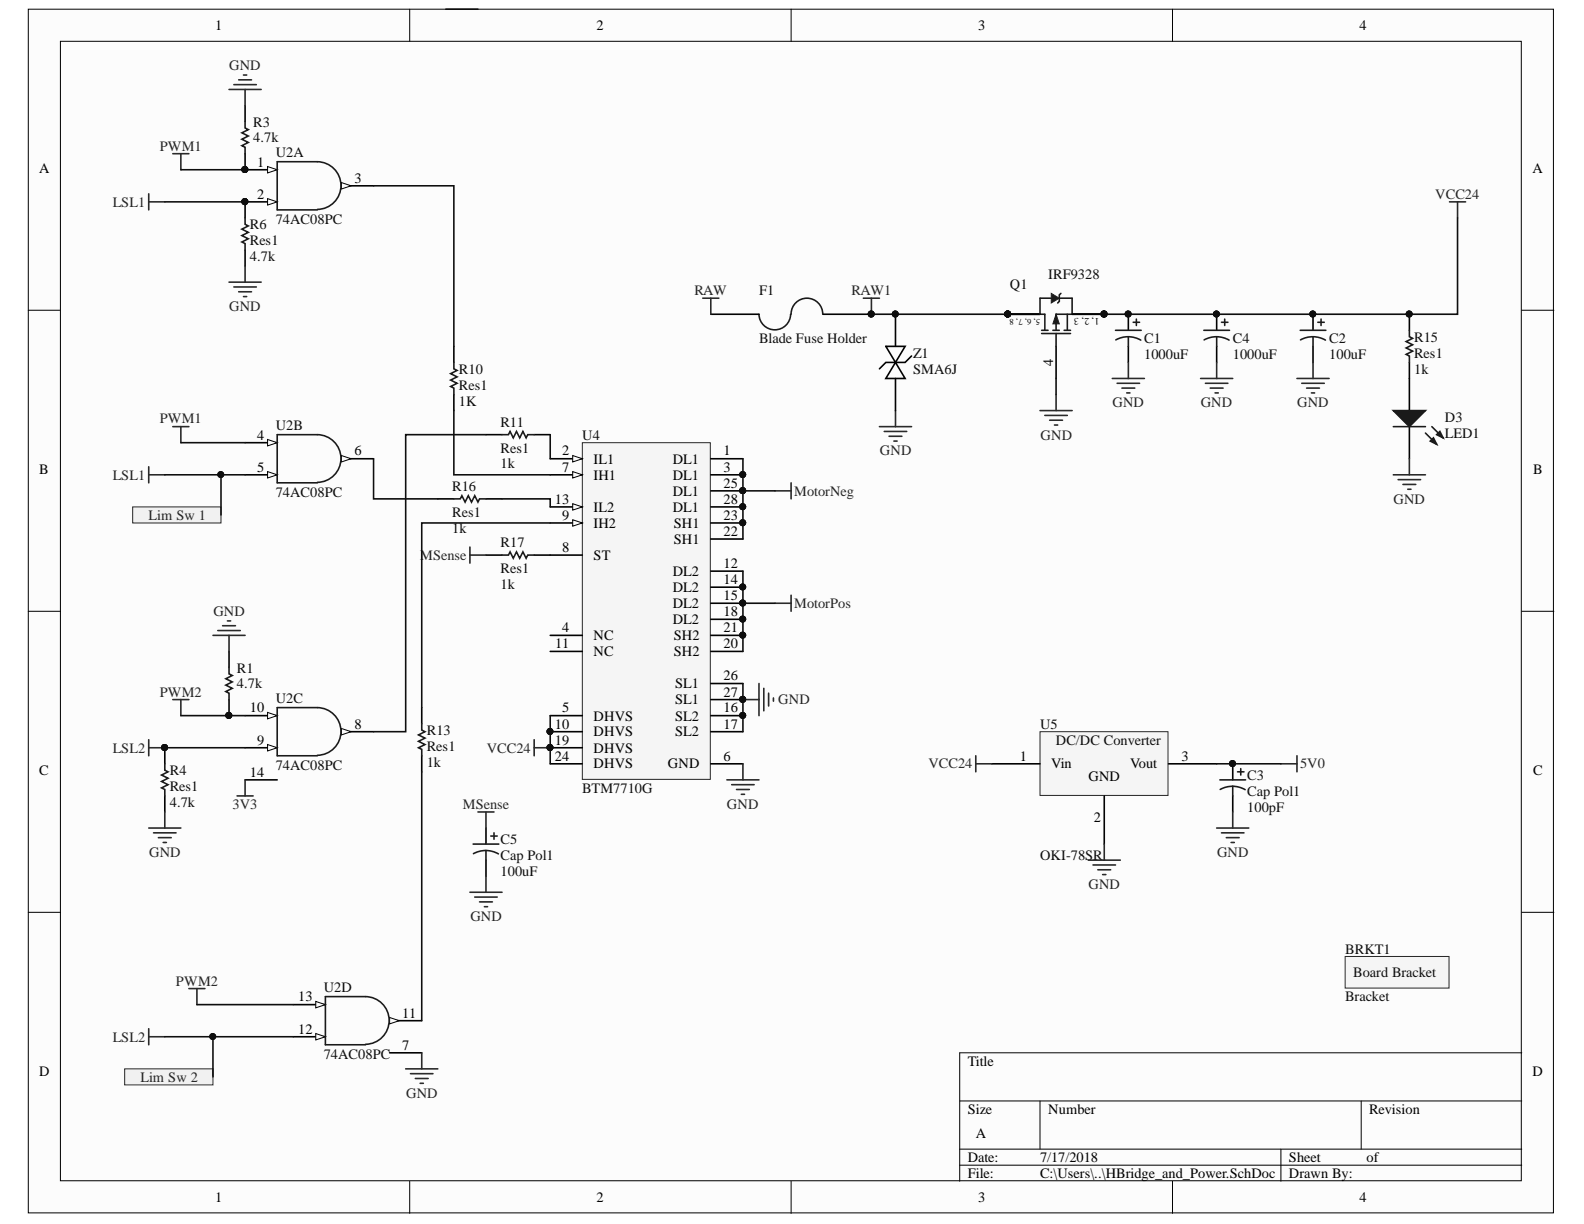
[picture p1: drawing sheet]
<svg xmlns="http://www.w3.org/2000/svg" width="279mm" height="216mm" viewBox="0 0 279 216" stroke-linecap="round" stroke-linejoin="round" font-family="sans-serif">
<defs><g id="words">
<g font-size="2.5">
<text x="38" y="5.3">1</text>
<text x="105.2" y="5.3">2</text>
<text x="172.6" y="5.3">3</text>
<text x="239.8" y="5.3">4</text>
<text x="45.3" y="29.4">1</text>
<text x="6.9" y="30.4">A</text>
<text x="45.3" y="35.1">2</text>
<text x="62.5" y="32.2">3</text>
<text x="270.3" y="30.4">A</text>
<text x="185.7" y="64.6" transform="rotate(-90 185.7 64.6)">4</text>
<text x="45.3" y="77.5">4</text>
<text x="6.9" y="83.5">B</text>
<text x="45.3" y="83.2">5</text>
<text x="62.5" y="80.3">6</text>
<text x="99.1" y="80.3">2</text>
<text x="99.1" y="83.2">7</text>
<text x="104.7" y="81.8">IL1</text>
<text x="118.7" y="81.8">DL1</text>
<text x="127.6" y="80.3">1</text>
<text x="127.6" y="83.2">3</text>
<text x="270.4" y="83.5">B</text>
<text x="97.9" y="88.9">13</text>
<text x="104.7" y="84.6">IH1</text>
<text x="118.7" y="84.6">DL1</text>
<text x="118.7" y="87.4">DL1</text>
<text x="127.6" y="86">25</text>
<text x="127.6" y="88.9">28</text>
<text x="99.1" y="91.7">9</text>
<text x="104.7" y="93.1">IH2</text>
<text x="104.7" y="90.3">IL2</text>
<text x="118.7" y="90.3">DL1</text>
<text x="118.8" y="96">SH1</text>
<text x="118.8" y="93.1">SH1</text>
<text x="127.6" y="94.5">22</text>
<text x="127.6" y="91.7">23</text>
<text x="99.1" y="97.3">8</text>
<text x="104.7" y="98.8">ST</text>
<text x="118.7" y="101.6">DL2</text>
<text x="127.6" y="100.2">12</text>
<text x="118.7" y="104.4">DL2</text>
<text x="118.7" y="107.3">DL2</text>
<text x="127.6" y="103">14</text>
<text x="127.6" y="105.9">15</text>
<text x="99.1" y="111.5">4</text>
<text x="104.7" y="113">NC</text>
<text x="118.7" y="110.1">DL2</text>
<text x="118.8" y="113">SH2</text>
<text x="127.6" y="108.7">18</text>
<text x="127.6" y="111.5">21</text>
<text x="97.9" y="114.3">11</text>
<text x="104.7" y="115.8">NC</text>
<text x="118.8" y="115.8">SH2</text>
<text x="127.6" y="114.3">20</text>
<text x="127.6" y="120">26</text>
<text x="44.1" y="125.7">10</text>
<text x="99.1" y="125.7">5</text>
<text x="119.1" y="121.4">SL1</text>
<text x="119.1" y="124.2">SL1</text>
<text x="127.6" y="125.7">16</text>
<text x="127.6" y="122.9">27</text>
<text x="45.3" y="131.3">9</text>
<text x="62.5" y="128.5">8</text>
<text x="97.9" y="128.5">10</text>
<text x="97.9" y="131.3">19</text>
<text x="104.7" y="127.1">DHVS</text>
<text x="104.7" y="129.9">DHVS</text>
<text x="119.1" y="127.1">SL2</text>
<text x="119.1" y="129.9">SL2</text>
<text x="127.6" y="128.5">17</text>
<text x="6.9" y="136.7">C</text>
<text x="44.1" y="137">14</text>
<text x="97.9" y="134.2">24</text>
<text x="104.7" y="132.8">DHVS</text>
<text x="104.7" y="135.6">DHVS</text>
<text x="117.8" y="135.6">GND</text>
<text x="127.6" y="134.2">6</text>
<text x="179.9" y="134.2">1</text>
<text x="185.4" y="135.6">Vin</text>
<text x="192" y="137.8">GND</text>
<text x="199.4" y="135.6">Vout</text>
<text x="208.4" y="134.2">3</text>
<text x="270.4" y="136.7">C</text>
<text x="192.9" y="144.9">2</text>
<text x="52.6" y="176.6">13</text>
<text x="71" y="179.5">11</text>
<text x="52.6" y="182.3">12</text>
<text x="71" y="185.2">7</text>
<text x="6.9" y="189.8">D</text>
<text x="170.7" y="188">Title</text>
<text x="270.3" y="189.8">D</text>
<text x="170.7" y="196.5">Size</text>
<text x="184.9" y="196.5">Number</text>
<text x="241.5" y="196.5">Revision</text>
<text x="172.1" y="200.7">A</text>
<text x="170.7" y="205">Date:</text>
<text x="170.7" y="207.8">File:</text>
<text x="183.5" y="205">7/17/2018</text>
<text x="183.5" y="207.8">C:\Users\..\HBridge_and_Power.SchDoc</text>
<text x="227.4" y="205">Sheet</text>
<text x="227.4" y="207.8">Drawn By:</text>
<text x="241.1" y="205">of</text>
<text x="38" y="212.1">1</text>
<text x="105.2" y="212.1">2</text>
<text x="172.6" y="212.1">3</text>
<text x="239.8" y="212.1">4</text>
</g>
<g font-size="2.5" fill="#262626">
<text x="40.4" y="12.4">GND</text>
<text x="28.2" y="26.6">PWM1</text>
<text x="253.2" y="35.1">VCC24</text>
<text x="19.9" y="36.4">LSL1</text>
<text x="122.5" y="52">RAW</text>
<text x="150.2" y="52">RAW1</text>
<text x="40.4" y="54.9">GND</text>
<text x="196.2" y="71.9">GND</text>
<text x="211.8" y="71.9">GND</text>
<text x="228.8" y="71.9">GND</text>
<text x="28.2" y="74.7">PWM1</text>
<text x="183.5" y="77.5">GND</text>
<text x="155.2" y="80.3">GND</text>
<text x="19.9" y="84.6">LSL1</text>
<text x="140.1" y="87.4">MotorNeg</text>
<text x="245.8" y="88.9">GND</text>
<text x="26.2" y="91.7">Lim Sw 1</text>
<text x="74.1" y="98.8">MSense</text>
<text x="140.1" y="107.3">MotorPos</text>
<text x="37.6" y="108.7">GND</text>
<text x="28.2" y="122.9">PWM2</text>
<text x="137.3" y="124.2">GND</text>
<text x="19.9" y="132.8">LSL2</text>
<text x="85.9" y="132.8">VCC24</text>
<text x="163.8" y="135.6">VCC24</text>
<text x="229.3" y="135.6">5V0</text>
<text x="41" y="142.7">3V3</text>
<text x="81.6" y="142.7">MSense</text>
<text x="128.2" y="142.7">GND</text>
<text x="26.3" y="151.2">GND</text>
<text x="214.7" y="151.2">GND</text>
<text x="192" y="156.9">GND</text>
<text x="83" y="162.5">GND</text>
<text x="31" y="173.9">PWM2</text>
<text x="19.9" y="183.8">LSL2</text>
<text x="24.8" y="190.9">Lim Sw 2</text>
<text x="71.6" y="193.6">GND</text>
</g>
<g font-size="2.5" fill="#0e0e0e">
<text x="44.7" y="22.3">R3</text>
<text x="44.7" y="25.1">4.7k</text>
<text x="48.6" y="27.7">U2A</text>
<text x="44.1" y="40.4">R6</text>
<text x="48.6" y="39.6">74AC08PC</text>
<text x="44.1" y="46.1">4.7k</text>
<text x="44.1" y="43.3">Res1</text>
<text x="133.9" y="52">F1</text>
<text x="178.1" y="50.9">Q1</text>
<text x="184.9" y="49.2">IRF9328</text>
<text x="80.9" y="66">R10</text>
<text x="133.9" y="60.5">Blade Fuse Holder</text>
<text x="161" y="63.1">Z1</text>
<text x="161" y="66">SMA6J</text>
<text x="201.8" y="63.3">1000uF</text>
<text x="201.8" y="60.5">C1</text>
<text x="217.5" y="63.3">1000uF</text>
<text x="217.5" y="60.5">C4</text>
<text x="234.5" y="63.3">100uF</text>
<text x="234.5" y="60.5">C2</text>
<text x="249.4" y="66">1k</text>
<text x="249.4" y="60.3">R15</text>
<text x="249.4" y="63.1">Res1</text>
<text x="80.9" y="71.6">1K</text>
<text x="80.9" y="68.7">Res1</text>
<text x="48.6" y="75.9">U2B</text>
<text x="88.3" y="75.3">R11</text>
<text x="102.7" y="77.5">U4</text>
<text x="254.9" y="74.4">D3</text>
<text x="254.9" y="77.3">LED1</text>
<text x="88.3" y="82.6">1k</text>
<text x="88.3" y="79.8">Res1</text>
<text x="48.6" y="87.7">74AC08PC</text>
<text x="79.8" y="86.6">R16</text>
<text x="79.8" y="93.9">1k</text>
<text x="79.8" y="91.2">Res1</text>
<text x="88.3" y="96.5">R17</text>
<text x="88.3" y="101.1">Res1</text>
<text x="88.3" y="103.8">1k</text>
<text x="41.8" y="118.6">R1</text>
<text x="41.8" y="121.4">4.7k</text>
<text x="48.6" y="124">U2C</text>
<text x="75.3" y="129.6">R13</text>
<text x="183.5" y="128.5">U5</text>
<text x="186.3" y="131.3">DC/DC Converter</text>
<text x="29.9" y="136.7">R4</text>
<text x="48.6" y="135.9">74AC08PC</text>
<text x="75.3" y="135.3">1k</text>
<text x="75.3" y="132.5">Res1</text>
<text x="220" y="137.6">C3</text>
<text x="29.9" y="142.4">4.7k</text>
<text x="29.9" y="139.5">Res1</text>
<text x="102.7" y="139.9">BTM7710G</text>
<text x="220" y="143.2">100pF</text>
<text x="220" y="140.4">Cap Pol1</text>
<text x="88.3" y="148.9">C5</text>
<text x="88.3" y="154.6">100uF</text>
<text x="88.3" y="151.7">Cap Pol1</text>
<text x="183.5" y="151.7">OKI-78SR</text>
<text x="237.3" y="168.2">BRKT1</text>
<text x="238.7" y="172.4">Board Bracket</text>
<text x="57.1" y="175">U2D</text>
<text x="237.3" y="176.6">Bracket</text>
<text x="57.1" y="186.9">74AC08PC</text>
</g>
<text font-size="1.8" fill="#0a0a0a" x="194" y="56.1" transform="rotate(-180 194 56.1)">1, 2, 3</text>
<text font-size="1.5" fill="#0a0a0a" x="183.5" y="56.3" transform="rotate(-180 183.5 56.3)">5, 6, 7, 8</text>
</g></defs>
<g fill="#fcfcfc" stroke="#000" stroke-width=".18">
<path d="M5 1.6h269v212.3h-269z"/>
<path d="M10.7 7.3h257.6v201h-257.6z"/>
</g>
<g fill="none" stroke="#000" stroke-width=".18">
<path d="M72.3 1.6v5.7M139.5 1.6v5.7M206.8 1.6v5.7M5 54.7h5.7M268.4 54.7h5.7M5 107.8h5.7M268.4 107.8h5.7M5 160.9h5.7M268.4 160.9h5.7M169.3 194.2h99.1M183.4 194.2v8.5M240.1 194.2v8.5"/>
<path d="M268.4 185.7h-99.1v22.7M72.3 208.4v5.6M139.5 208.4v5.6M169.3 202.7h99.1M169.3 205.5h99.1M206.8 208.4v5.6M225.9 202.7v5.7"/>
</g>
<path d="M43.2 29.9h5.7" fill="none" stroke="#000" stroke-width=".28"/>
<path d="M47.2 29.4l1.7 .5-1.7 .6z" fill="#fcfcfc"/>
<path d="M47.2 29.4l1.7 .5-1.7 .6z" fill="none" stroke="#000" stroke-width=".18"/>
<circle cx="43.2" cy="29.9" r=".52" fill="#0e0e0e" stroke="#0e0e0e" stroke-width=".18"/>
<path d="M43.2 35.6h5.7" fill="none" stroke="#000" stroke-width=".28"/>
<path d="M47.2 35l1.7 .6-1.7 .6z" fill="#fcfcfc"/>
<path d="M47.2 35l1.7 .6-1.7 .6z" fill="none" stroke="#000" stroke-width=".18"/>
<circle cx="43.2" cy="35.6" r=".52" fill="#0e0e0e" stroke="#0e0e0e" stroke-width=".18"/>
<path d="M60.2 32.8h5.7" fill="none" stroke="#000" stroke-width=".28"/>
<path d="M60.2 32.2l1.7 .6-1.7 .5z" fill="#fcfcfc"/>
<path d="M60.2 32.2l1.7 .6-1.7 .5z" fill="none" stroke="#000" stroke-width=".18"/>
<path d="M56 36.9a4.2 4.2 0 0 0 4.1-4.2 4.2 4.2 0 0 0-4.1-4.2h-7.1v8.5h7.1" fill="none" stroke="#1c1c1c" stroke-width=".28"/>
<g fill="#0e0e0e" stroke="#0e0e0e" stroke-width=".18">
<circle cx="43.2" cy="29.9" r=".52"/>
<circle cx="43.2" cy="35.6" r=".52"/>
</g>
<path d="M51.7 177.2h5.7M68.7 185.7h5.7" fill="none" stroke="#000" stroke-width=".28"/>
<path d="M55.7 176.6l1.7 .6-1.7 .6z" fill="#fcfcfc"/>
<path d="M55.7 176.6l1.7 .6-1.7 .6z" fill="none" stroke="#000" stroke-width=".18"/>
<path d="M51.7 182.9h5.7" fill="none" stroke="#000" stroke-width=".28"/>
<path d="M55.7 182.3l1.7 .6-1.7 .5z" fill="#fcfcfc"/>
<path d="M55.7 182.3l1.7 .6-1.7 .5z" fill="none" stroke="#000" stroke-width=".18"/>
<path d="M68.7 180h5.7" fill="none" stroke="#000" stroke-width=".28"/>
<path d="M68.7 179.5l1.7 .5-1.7 .6z" fill="#fcfcfc"/>
<path d="M68.7 179.5l1.7 .5-1.7 .6z" fill="none" stroke="#000" stroke-width=".18"/>
<path d="M43.2 38.4v1.2l.6 .3-1.1 .5 1.1 .6-1.1 .6 1.1 .5-1.1 .6 .5 .3v1.1M43.2 21.4v1.2l.6 .3-1.1 .5 1.1 .6-1.1 .6 1.1 .5-1.1 .6 .5 .3v1.1M64.5 184.2a4.2 4.2 0 0 0 4.1-4.2 4.2 4.2 0 0 0-4.1-4.2h-7.1v8.5h7.1" fill="none" stroke="#1c1c1c" stroke-width=".28"/>
<g fill="none" stroke="#262626" stroke-width=".28">
<path d="M40.4 15.8h5.7M41.2 14.9h4M42.1 14.1h2.3M42.9 13.2h.6M43.2 15.8v2.8M30.5 27.1h2.8M31.9 27.1v2.8M40.4 49.8h5.7M41.2 50.6h4M42.1 51.5h2.3M42.9 52.3h.6M43.2 46.9v2.9"/>
<path d="M33.3 174.4h2.8M34.7 174.4v2.8"/>
</g>
<path d="M43.2 18.6v2.8M43.2 27.1v2.8M43.2 35.6v2.8M43.2 44.1v2.8M43.2 78.1h5.7" fill="none" stroke="#000" stroke-width=".28"/>
<g fill="#0e0e0e" stroke="#0e0e0e" stroke-width=".18">
<circle cx="43.2" cy="35.6" r=".52"/>
<circle cx="43.2" cy="29.9" r=".52"/>
</g>
<path d="M47.2 77.5l1.7 .6-1.7 .6z" fill="#fcfcfc"/>
<path d="M47.2 77.5l1.7 .6-1.7 .6z" fill="none" stroke="#000" stroke-width=".18"/>
<path d="M43.2 83.8h5.7" fill="none" stroke="#000" stroke-width=".28"/>
<path d="M47.2 83.2l1.7 .6-1.7 .5z" fill="#fcfcfc"/>
<path d="M47.2 83.2l1.7 .6-1.7 .5z" fill="none" stroke="#000" stroke-width=".18"/>
<path d="M60.2 80.9h5.7" fill="none" stroke="#000" stroke-width=".28"/>
<path d="M60.2 80.4l1.7 .5-1.7 .6z" fill="#fcfcfc"/>
<path d="M60.2 80.4l1.7 .5-1.7 .6z" fill="none" stroke="#000" stroke-width=".18"/>
<path d="M56 85.1a4.2 4.2 0 0 0 4.1-4.2 4.2 4.2 0 0 0-4.1-4.2h-7.1v8.5h7.1" fill="none" stroke="#1c1c1c" stroke-width=".28"/>
<path d="M30.5 75.3h2.8M31.9 75.3v2.8" fill="none" stroke="#262626" stroke-width=".28"/>
<path d="M43.2 137.6h5.7M60.2 129.1h5.7" fill="none" stroke="#000" stroke-width=".28"/>
<path d="M60.2 128.5l1.7 .6-1.7 .5z" fill="#fcfcfc"/>
<path d="M60.2 128.5l1.7 .6-1.7 .5z" fill="none" stroke="#000" stroke-width=".18"/>
<path d="M48.9 124.8h7.1a4.2 4.2 0 0 1 4.1 4.2 4.2 4.2 0 0 1-4.1 4.2M48.9 133.3h7.1" fill="none" stroke="#1c1c1c" stroke-width=".28"/>
<path d="M43.2 126.2h5.7" fill="none" stroke="#000" stroke-width=".28"/>
<path d="M47.2 125.7l1.7 .5-1.7 .6z" fill="#fcfcfc"/>
<path d="M47.2 125.7l1.7 .5-1.7 .6z" fill="none" stroke="#000" stroke-width=".18"/>
<path d="M43.2 131.9h5.7" fill="none" stroke="#000" stroke-width=".28"/>
<path d="M47.2 131.3l1.7 .6-1.7 .6z" fill="#fcfcfc"/>
<path d="M47.2 131.3l1.7 .6-1.7 .6z" fill="none" stroke="#000" stroke-width=".18"/>
<path d="M40.4 117.7v1.2l.6 .3-1.2 .5 1.2 .6-1.2 .5 1.2 .6-1.2 .6 .6 .3v1.1M29.1 134.7v1.2l.5 .2-1.1 .6 1.1 .6-1.1 .5 1.1 .6-1.1 .6 .6 .3v1.1M48.9 124.8v8.5" fill="none" stroke="#1c1c1c" stroke-width=".28"/>
<g fill="none" stroke="#262626" stroke-width=".28">
<path d="M26.2 34.2v2.8M26.2 35.6h2.9M26.2 82.3v2.9M26.2 83.8h2.9M37.6 112.1h5.6M38.4 111.2h4M39.3 110.4h2.2M40.1 109.5h.6M40.4 112.1v2.8M26.2 130.5v2.8M26.2 131.9h2.9M30.5 123.4h2.8"/>
<path d="M31.9 123.4v2.8M26.2 146.1h5.7M27.1 146.9h4M27.9 147.8h2.3M28.8 148.6h.6M29.1 143.2v2.9M26.2 181.5v2.8M26.2 182.9h2.9M71.6 188.5h5.6M72.4 189.4h4M73.3 190.2h2.2M74.1 191.1h.6"/>
<path d="M74.4 185.7v2.8"/>
</g>
<path d="M40.4 114.9v2.8M29.1 131.9v2.8M40.4 123.4v2.8M29.1 140.4v2.8" fill="none" stroke="#000" stroke-width=".28"/>
<g fill="#0e0e0e" stroke="#0e0e0e" stroke-width=".18">
<circle cx="29" cy="131.9" r=".52"/>
<circle cx="40.4" cy="126.2" r=".52"/>
</g>
<path d="M102.7 78.1h22.6v59.4h-22.6z" fill="#f5f5f5" stroke="#262626" stroke-width=".18"/>
<path d="M97.1 80.9h5.6M125.4 80.9h5.6" fill="none" stroke="#000" stroke-width=".28"/>
<path d="M101 80.4l1.7 .5-1.7 .6z" fill="#fcfcfc"/>
<path d="M101 80.4l1.7 .5-1.7 .6z" fill="none" stroke="#000" stroke-width=".18"/>
<path d="M97.1 83.8h5.6M125.4 83.8h5.6M97.1 112.1h5.6M97.1 126.2h5.6M125.4 134.7h5.6" fill="none" stroke="#000" stroke-width=".28"/>
<circle cx="131" cy="83.7" r=".52" fill="#0e0e0e" stroke="#0e0e0e" stroke-width=".18"/>
<path d="M101 83.2l1.7 .6-1.7 .5z" fill="#fcfcfc"/>
<path d="M101 83.2l1.7 .6-1.7 .5z" fill="none" stroke="#000" stroke-width=".18"/>
<path d="M97.1 97.9h5.6M97.1 92.2h5.6" fill="none" stroke="#000" stroke-width=".28"/>
<path d="M101 91.7l1.7 .5-1.7 .6z" fill="#fcfcfc"/>
<path d="M101 91.7l1.7 .5-1.7 .6z" fill="none" stroke="#000" stroke-width=".18"/>
<path d="M97.1 89.4h5.6M97.1 114.9h5.6M125.4 100.7h5.6M97.1 129.1h5.6" fill="none" stroke="#000" stroke-width=".28"/>
<circle cx="97" cy="129" r=".52" fill="#0e0e0e" stroke="#0e0e0e" stroke-width=".18"/>
<path d="M101 88.8l1.7 .6-1.7 .6z" fill="#fcfcfc"/>
<path d="M101 88.8l1.7 .6-1.7 .6z" fill="none" stroke="#000" stroke-width=".18"/>
<g fill="none" stroke="#000" stroke-width=".28">
<path d="M214.6 55.4v2.9M231.6 55.4v2.9M248.6 55.4v2.9M214.6 61.1v2.8M231.6 61.1v2.8M248.6 63.9v8.5M248.6 75.3v5.6M125.4 95.1h5.6M125.4 92.2h5.6M125.4 86.6h5.6M125.4 89.4h5.6M125.4 103.6h5.6"/>
<path d="M125.4 106.4h5.6M125.4 109.2h5.6M125.4 114.9h5.6M125.4 112.1h5.6M97.1 131.9h5.6M97.1 134.7h5.6M125.4 126.2h5.6M125.4 129.1h5.6M125.4 120.6h5.6M125.4 123.4h5.6"/>
</g>
<g fill="#0e0e0e" stroke="#0e0e0e" stroke-width=".18">
<circle cx="131" cy="103.5" r=".52"/>
<circle cx="131" cy="106.4" r=".52"/>
<circle cx="131" cy="126.2" r=".52"/>
<circle cx="131" cy="109.2" r=".52"/>
<circle cx="97" cy="131.9" r=".52"/>
<circle cx="131" cy="112" r=".52"/>
<circle cx="131" cy="92.2" r=".52"/>
<circle cx="131" cy="86.5" r=".52"/>
<circle cx="131" cy="123.4" r=".52"/>
<circle cx="131" cy="89.4" r=".52"/>
<circle cx="131" cy="83.7" r=".52"/>
<circle cx="97" cy="129" r=".52"/>
<circle cx="214.6" cy="55.4" r=".52"/>
<circle cx="231.6" cy="55.4" r=".52"/>
<circle cx="248.6" cy="55.4" r=".52"/>
</g>
<g fill="none" stroke="#262626" stroke-width=".28">
<path d="M155.1 75.3h5.7M156 76.1h3.9M156.8 77h2.3M157.7 77.8h.5M158 72.4v2.9M136.7 86.6h2.8M139.5 85.2v2.8M136.7 106.4h2.8M139.5 105v2.8M94.2 130.5v2.8M94.2 131.9h2.9M128.2 137.6h5.7"/>
<path d="M129.1 138.4h3.9M129.9 139.3h2.3M131 134.7v2.9M131 123.4h2.9M133.9 120.6v5.6M134.7 121.4v4M135.6 122.3v2.2M136.4 123.1v.6M130.8 140.1h.5"/>
</g>
<g fill="none" stroke="#1c1c1c" stroke-width=".28">
<path d="M212.3 58.3h4.6M214.6 59.4l.9 .1 1.3 .5M214.6 59.4l-.9 .1-1.3 .5M214.6 59.4v1.7M215.5 56.8h1.1M216 56.3v1.1M229.3 58.3h4.6M231.6 59.4l.9 .1 1.3 .5M231.6 59.4l-.9 .1-1.3 .5M231.6 59.4v1.7M232.5 56.8h1.1M233 56.3v1.1"/>
<path d="M248.6 58.3v1.1l.6 .3-1.2 .5 1.2 .6-1.2 .6 1.2 .5-1.2 .6 .6 .3v1.1"/>
</g>
<path d="M245.8 72.4h5.6l-2.8 2.9z" fill="#1c1c1c"/>
<path d="M245.8 72.4h5.6l-2.8 2.9zM251.4 76.4l2 2M252.6 75.3l1.9 1.9" fill="none" stroke="#1c1c1c" stroke-width=".28"/>
<path d="M252.3 77.8l.5-.6 .6 1.2z" fill="#1c1c1c"/>
<path d="M252.3 77.8l.5-.6 .6 1.2z" fill="none" stroke="#1c1c1c" stroke-width=".28"/>
<path d="M253.4 76.7l.6-.6 .5 1.1z" fill="#1c1c1c"/>
<path d="M245.8 75.3h5.6M253.4 76.7l.6-.6 .5 1.1z" fill="none" stroke="#1c1c1c" stroke-width=".28"/>
<g fill="none" stroke="#262626" stroke-width=".28">
<path d="M255.7 35.6h2.8M257.1 35.6v2.8M152.3 52.6h2.8M153.7 52.6v2.8M183.4 72.4h5.7M184.3 73.3h4M185.1 74.1h2.3M186 75h.6M186.3 69.6v2.8M211.8 66.8h5.6M212.6 67.6h4M213.5 68.5h2.2"/>
<path d="M214.3 69.3h.6M214.6 63.9v2.9M228.8 66.8h5.6M229.6 67.6h4M230.5 68.5h2.2M231.3 69.3h.6M231.6 63.9v2.9M245.8 83.8h5.6M246.6 84.6h4M247.5 85.4h2.2M248.3 86.3h.6M248.6 80.9v2.9"/>
</g>
<circle cx="153.7" cy="55.4" r=".52" fill="#0e0e0e" stroke="#0e0e0e" stroke-width=".18"/>
<path d="M183.4 129.1h22.6v11.2h-22.6z" fill="#f5f5f5" stroke="#262626" stroke-width=".18"/>
<path d="M158 55.4v5.7M156.3 61.1h3.4l-1.7 2.8zM158 66.8v5.6M160.8 62.8l-1.1 1.1h-1.7l1.7 2.9h-3.4l1.7-2.9h-1.7l-1.2 1.2M186.3 61.1v5.7M174.9 134.7h8.5M206.1 134.7h8.5M217.4 134.7v2.9M194.8 140.4v8.5M217.4 140.4v2.8" fill="none" stroke="#000" stroke-width=".28"/>
<g fill="none" stroke="#262626" stroke-width=".28">
<path d="M43.2 137.6v2.8M172.1 133.3v2.8M172.1 134.7h2.8M225.9 134.7h2.9M228.8 133.3v2.8M41.8 140.4h2.8M191.9 151.7h5.7M192.8 152.6h4M193.6 153.4h2.3M194.5 154.3h.6M194.8 148.9v2.8M214.6 146.1h5.7"/>
<path d="M215.5 146.9h3.9M216.3 147.8h2.3M217.2 148.6h.5M217.4 143.2v2.9"/>
</g>
<g fill="#0e0e0e" stroke="#0e0e0e" stroke-width=".18">
<circle cx="217.4" cy="134.7" r=".52"/>
<circle cx="157.9" cy="55.4" r=".52"/>
</g>
<g fill="none" stroke="#1c1c1c" stroke-width=".28">
<path d="M183.7 58.8h5.1M183.7 58.3h1.2M184.3 55.4v2.9M185.7 58.3h1.1M186.3 58.8v2.3M187.7 58.3h1.1M188.3 55.4v2.9M189.1 55.4h-2.8v2.9M215.2 137.6h4.5M217.4 138.7l1.4 .2 .8 .4M217.4 138.7l-1.3 .2-.9 .4M217.4 138.7v1.7"/>
<path d="M218.3 136.1h1.1M218.9 135.6v1.1"/>
</g>
<path d="M186.3 55.4l.5 1.7h-1.1z" fill="#1c1c1c"/>
<path d="M186.3 55.4l.5 1.7h-1.1z" fill="none" stroke="#1c1c1c" stroke-width=".18"/>
<path d="M183.4 55.4h.9" fill="none" stroke="#1c1c1c" stroke-width=".28"/>
<path d="M185.4 51.7l1.4 .9-1.4 .8z" fill="#1c1c1c"/>
<path d="M185.4 51.7l1.4 .9-1.4 .8z" fill="none" stroke="#1c1c1c" stroke-width=".18"/>
<path d="M185.4 52.6h-2v2.8M186.8 52.6h2.3v2.8M187.1 51.7l-.3 .3v1.2l-.2 .2M80.1 63.9v1.2l.5 .2-1.1 .6 1.1 .6-1.1 .5 1.1 .6-1.1 .6 .6 .3v1.1M88.6 76.7h1.1l.3-.6 .5 1.1 .6-1.1 .6 1.1 .5-1.1 .6 1.1 .3-.5h1.1M80.1 88h1.1l.3-.6 .5 1.2 .6-1.2 .6 1.2 .5-1.2 .6 1.2 .3-.6h1.1M74.4 127.6v1.2l.6 .3-1.2 .5 1.2 .6-1.2 .6 1.2 .5-1.2 .6 .6 .3v1.1" fill="none" stroke="#1c1c1c" stroke-width=".28"/>
<path d="M177.8 55.4h5.6M189.1 55.4h5.7M80.1 61.1v2.8M80.1 69.6v2.8M85.7 76.7h2.9M94.2 76.7h2.9M77.2 88h2.9M85.7 88h2.9M74.4 124.8v2.8M74.4 133.3v2.8" fill="none" stroke="#000" stroke-width=".28"/>
<g fill="#0e0e0e" stroke="#0e0e0e" stroke-width=".18">
<circle cx="194.7" cy="55.4" r=".52"/>
<circle cx="177.7" cy="55.4" r=".52"/>
</g>
<g fill="#f0f0f0" stroke="#262626" stroke-width=".18">
<path d="M22 188.5h15.6v2.9h-15.6z" fill-rule="evenodd"/>
<path d="M23.4 89.4h15.6v2.8h-15.6z" fill-rule="evenodd"/>
</g>
<path d="M125.4 55.4h8.5M145.2 55.4h8.5M199 55.4v2.9M199 61.1v2.8M85.7 97.9h2.9M94.2 97.9h2.9M85.7 146.1v2.8M85.7 151.7v2.9" fill="none" stroke="#000" stroke-width=".28"/>
<g fill="none" stroke="#1c1c1c" stroke-width=".28">
<path d="M139.5 55.4a2.79 2.79 0 0 1-2.8 2.8 2.79 2.79 0 0 1-2.8-2.8M145.1 55.4a2.79 2.79 0 0 0-2.8-2.8 2.79 2.79 0 0 0-2.8 2.8M196.8 58.3h4.5M199 59.4l.9 .1 1.3 .5M199 59.4l-.9 .1-1.3 .5M199 59.4v1.7M199.9 56.8h1.1M200.4 56.3v1.1M88.6 97.9h1.1l.3-.6 .5 1.2 .6-1.2 .6 1.2 .5-1.2 .6 1.2 .3-.6h1.1M83.5 148.9h4.5M85.7 150l1.4 .2 .8 .4M85.7 150l-1.3 .2-.9 .4"/>
<path d="M85.7 150v1.7M86.6 147.5h1.1M87.1 146.9v1.1"/>
</g>
<g fill="none" stroke="#262626" stroke-width=".28">
<path d="M196.2 66.8h5.7M197 67.6h4M197.9 68.5h2.3M198.7 69.3h.6M199 63.9v2.9M82.9 96.5v2.8M82.9 97.9h2.8M82.9 157.4h5.7M83.7 158.2h4M84.3 143.2h2.8M84.6 159.1h2.3M85.4 159.9h.6"/>
<path d="M85.7 143.2v2.9M85.7 154.6v2.8"/>
</g>
<g fill="#0e0e0e" stroke="#0e0e0e" stroke-width=".18">
<circle cx="199" cy="55.4" r=".52"/>
<circle cx="153.7" cy="55.4" r=".52"/>
</g>
<path d="M237.3 168.7h18.3v5.6h-18.3z" fill="#f5f5f5" stroke="#262626" stroke-width=".18"/>
<path d="M124 52.6h2.8M125.4 52.6v2.8" fill="none" stroke="#262626" stroke-width=".28"/>
<g fill="none" stroke="#0e0e0e" stroke-width=".28">
<path d="M78.6 1.6h5.7M29.1 35.6h14.1M31.9 29.9h11.3M65.9 32.8h14.2v28.3M257.1 38.4v17h-62.3M153.7 55.4h24.1M31.9 78.1h11.3M80.1 72.4v11.4h17M85.7 76.7h-14.1v52.4h-5.7M97.1 76.7v4.2M186.3 66.8v2.8M29.1 83.8h14.1"/>
<path d="M39 83.8v7M65.9 80.9v7.1h11.3M88.6 88h8.5v1.4M97.1 92.2h-22.7v32.6M131 80.9v14.2M131 86.6h5.7M131 100.7v14.2M131 106.4h5.7M29.1 131.9h14.1M31.9 126.2h11.3M74.4 136.1v43.9M97.1 126.2v8.5"/>
<path d="M131 120.6v8.5M214.6 134.7h11.3M34.7 177.2h17M29.1 182.9h22.6M37.6 182.9v7.1"/>
</g>
<g fill="#0e0e0e" stroke="#0e0e0e" stroke-width=".18">
<circle cx="43.2" cy="29.9" r=".52"/>
<circle cx="40.4" cy="126.2" r=".52"/>
<circle cx="131" cy="112" r=".52"/>
<circle cx="131" cy="109.2" r=".52"/>
<circle cx="131" cy="106.4" r=".52"/>
<circle cx="131" cy="103.5" r=".52"/>
<circle cx="131" cy="92.2" r=".52"/>
<circle cx="131" cy="89.4" r=".52"/>
<circle cx="131" cy="86.5" r=".52"/>
<circle cx="131" cy="83.7" r=".52"/>
<circle cx="131" cy="126.2" r=".52"/>
<circle cx="131" cy="123.4" r=".52"/>
<circle cx="97" cy="129" r=".52"/>
<circle cx="97" cy="131.9" r=".52"/>
<circle cx="217.4" cy="134.7" r=".52"/>
<circle cx="38.9" cy="83.7" r=".52"/>
<circle cx="43.2" cy="35.6" r=".52"/>
<circle cx="29" cy="131.9" r=".52"/>
<circle cx="37.5" cy="182.8" r=".52"/>
<circle cx="153.7" cy="55.4" r=".52"/>
<circle cx="157.9" cy="55.4" r=".52"/>
<circle cx="177.7" cy="55.4" r=".52"/>
<circle cx="194.7" cy="55.4" r=".52"/>
<circle cx="199" cy="55.4" r=".52"/>
<circle cx="214.6" cy="55.4" r=".52"/>
<circle cx="231.6" cy="55.4" r=".52"/>
<circle cx="248.6" cy="55.4" r=".52"/>
</g>
<use href="#words"/>
</svg>
